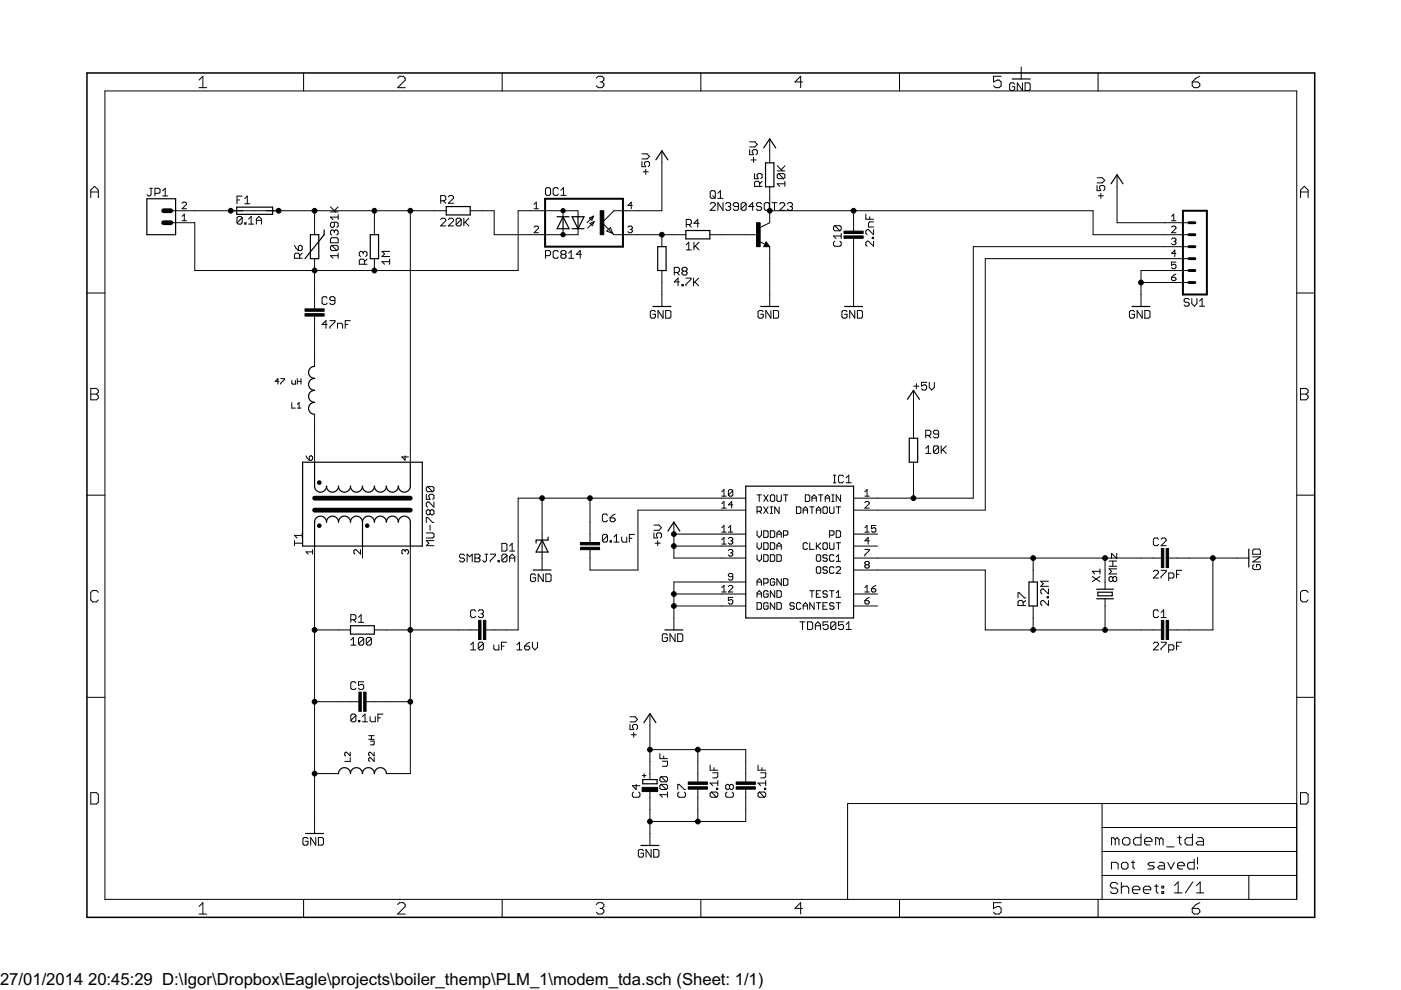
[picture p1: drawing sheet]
<svg xmlns="http://www.w3.org/2000/svg" width="297mm" height="210mm" viewBox="0 0 297 210" stroke-linecap="round" stroke-linejoin="round" font-family="sans-serif">
<defs><g id="words">
<g font-size="4">
<text x="0" y="208.9">27/01/2014</text>
<text x="18.7" y="208.9">20:45:29 D:\Igor\Dropbox\Eagle\projects\boiler_themp\PLM_1\modem_tda.sch (Sheet: 1/1)</text>
</g>
</g></defs>
<g fill="none" stroke="#000" stroke-width=".21">
<path d="M22.2 19.3h252.7v171.4h-252.7zM42.2 17l.8-.8v2.4M42.2 18.6h1.6M64.4 15.5v3.8M84.3 16.6l.4-.4h.8l.4 .4v.4l-1.6 1.6h1.6M106.5 15.5v3.8M126.4 16.6l.4-.4h.8l.4 .4v.4l-.4 .4M127.2 17.4h.4M127.6 17.4l.4 .4v.4l-.4 .4h-.8l-.4-.4M148.6 15.5v3.8M170.2 17.4h-1.6l1.2-1.2v2.4M190.7 15.5v3.8"/>
<path d="M212.3 16.2h-1.6v1.2l.8-.4h.4l.4 .4v.8l-.4 .4h-.8l-.4-.4M215.1 17.8l-.2-.2h-.6l-.2 .2v1.1l.2 .3h.6l.2-.3v-.5h-.5M216.5 14.2v2.5M216.8 17.6v1.6l-1.1-1.6v1.6M217.3 17.6h.8l.3 .2v1.1l-.3 .3h-.8zM232.8 15.5v3.8M252.8 17.4h1.2l.4 .4v.4l-.4 .4h-.8l-.4-.4zM254.4 16.2l-.8 .4-.8 .8M31.7 39.9h.6M32 39.9v1.4l-.3 .3h-.2l-.3-.3M115.9 39.8h.6l.2 .3v1l-.2 .3h-.6l-.2-.3v-1zM136.1 34.3v1h.8l-.3-.5v-.3l.3-.2h.6l.2 .2v.6l-.2 .2"/>
<path d="M136.1 32.6h1.1l.5 .6-.5 .5h-1.1M136.4 36.4h1.1M136.9 35.9v1.1M140.3 32v12.7h-10.1l-2.6 2.5 2.6 2.6h15.2M158.9 31.7v1.1h.9l-.3-.8 .3-.3h.5l.3 .3v.5l-.3 .3M158.9 30.1h1.1l.6 .5-.6 .6h-1.1M159.2 33.9h1.1M159.8 33.4v1M160 36.8v1.1h.8l-.3-.6v-.2l.3-.3h.5l.3 .3v.5l-.3 .3M161.1 39.5v-.8l-.3-.3h-.6l-.2 .3v.8h1.6M161.6 38.4l-.5 .6M163.2 29.4v5.1"/>
<path d="M163.2 39.6v7.6l-2 1M164.8 36.2h1.6M164.8 35.2l1.1 1M165.1 36.8h1l.3 .3v.5l-.3 .3M165.1 36.8l-.3 .3v.5l.3 .3h1M165.1 36.8l1 1.1M166.4 39h-1.6l.5 .5M166.4 38.4v1.1M166.4 35.2l-.8 .8M232.6 39.3v1.1h.8l-.3-.5v-.3l.3-.3h.6l.2 .3v.6l-.2 .2M232.6 37.7h1.1l.5 .5-.5 .6h-1.1M236.8 37.1v10.1h15.3"/>
<path d="M19.2 41.9v-1.6l.8-.8 .8 .8v1.6M19.2 40.7h1.6M32.9 41h.8l.2-.3v-.5l-.2-.3h-.8v1.7M34.5 41.6h1.1M34.5 40.5l.5-.6v1.7M36.2 44.7h58.4M38.6 43.1l.2-.2h.5l.2 .2v.2l-.9 1h.9M38.6 45.9l.5-.5v1.4M38.6 46.8h.9M50.2 42.4h.6M51.4 41.6h-1.2v1.6M51.4 46.2l-.3-.3h-.6l-.3 .3v1"/>
<path d="M51.4 46.2v1l-.3 .3h-.6l-.3-.3M51.4 46.2l-1.2 1M51.9 47.2h.3v.3h-.3zM51.9 42.1l.5-.5v1.6M51.9 43.2h1.1M52.7 47.5h1.1M52.7 46.4l.6-.5v1.6M54.4 47.5v-1.1l.5-.5 .5 .5v1.1M54.4 46.7h1M62.4 52l.3 .6 .6 .5M63.5 52h.3l.3 .3v.6l-.3 .2h-.5v-.8zM63.5 54.8v-.9l-.2-.2h-.6l-.3 .2v.9h1.7"/>
<path d="M64.1 53.7l-.6 .5M66.7 44.7v5.1M66.7 54.8v10.7M70.1 50.7l.2-.3h1.1l.3 .3v.8h-1.6zM70.1 44.9h1.6M70.1 43.9l1 1M70.3 52l-.2 .3v.6l.2 .2h1.1M70.3 52h1.1l.3 .3v.6l-.3 .2M70.3 52l1.1 1.1M70.9 47.1v.8l-.3 .3h-.3l-.2-.3v-.5l.2-.3h1.1l.3 .3v.5l-.3 .3M70.9 49l.2-.2h.3l.3 .2v.6l-.3 .2M70.9 49l-.3-.2h-.3l-.2 .2v.6l.2 .2"/>
<path d="M70.9 49v.3M71.7 54.2h-1.6l.5 .6M71.7 45.5v1.1M71.7 53.7v1.1M71.7 46h-1.6l.5 .6M71.7 43.9l-.8 .8M77 53.6l-.3-.3h-.2l-.3 .3v.5l.3 .3M77 53.6l.3-.3h.2l.3 .3v.5l-.3 .3M77 53.6v.2M77.3 56v-.8l-.3-.3h-.5l-.3 .3v.8h1.6M77.8 54.9l-.5 .6M79.4 44.7v5.1"/>
<path d="M79.4 54.8v2.6M82.6 55.5h-1.6l.5 .5M82.6 54.9v1.1M82.6 53.3h-1.6l.5 .5-.5 .6h1.6M87 44.7v53.3M93.4 46.5l.3-.2h.5l.3 .2v.3l-1.1 1.1h1.1M93.4 42.6h.8l.3-.3v-.6l-.3-.2h-.8v1.6M94 42.6l.5 .5M95.1 46.5l.2-.2h.6l.3 .2v.3l-1.1 1.1h1.1M95.1 41.7l.2-.2h.6l.3 .2v.3l-1.1 1.1h1.1M97.8 46.5v1.1l-.3 .3h-.5l-.3-.3M97.8 46.5l-.3-.2h-.5l-.3 .2v1.1"/>
<path d="M97.8 46.5l-1.1 1.1M98.3 46.3v1.6M98.6 47.1l.8 .8M99.4 46.3l-1.1 1M99.7 44.7h5.1v5.1h17.8v-1.3M113.2 48.2l.3-.3h.4l.3 .3v.2l-1 .9h1M113.2 43.3l.5-.4v1.4M113.2 44.3h1M115.7 54.2h.8l.2-.3v-.5l-.2-.3h-.8v1.7M118.4 53.4l-.3-.3h-.5l-.3 .3v1.1l.3 .3h.5l.3-.3M118.4 40.1l-.3-.3h-.5l-.3 .3v1l.3 .3h.5l.3-.3M118.9 41.4h1.1"/>
<path d="M118.9 40.3l.6-.5v1.6M119.2 53.9l-.3-.2v-.3l.3-.3h.5l.3 .3v.3l-.3 .2M119.2 53.9l-.3 .3v.3l.3 .3h.5l.3-.3v-.3l-.3-.3M119.2 53.9h.5M119.4 44.7v1.3M119.4 48.5v1.3M120.6 54.8h1M120.6 53.7l.5-.6v1.7M122.6 46v-1.3h-12.7v12.7h-68.6v-10.2h-5.1M123.3 53.9h-1.1l.8-.8v1.7M125 46.2l.9-.4-.4 .9zM125.1 47.3l.9-.3-.4 .9z"/>
<path d="M125.9 45.8l-1.4 1.4M126 47l-1.4 1.4M128.7 49l.7-.8 .5 1.3zM133.1 48.2l.3-.3h.4l.3 .3-.3 .4M133.6 48.6h.2M133.8 48.6l.3 .3-.3 .4h-.4l-.3-.2M134.1 43.6h-1l.7-.7v1.4M140.3 49.8v2.5M140.3 57.4v7.6M143 57.8h.8l.2-.3v-.5l-.2-.3h-.8v1.6M143.5 57.8l.5 .5M144 59.8h-1l.8-.8v1.6"/>
<path d="M144.9 57.5l-.3-.3v-.2l.3-.3h.5l.3 .3v.2l-.3 .3M144.9 57.5l-.3 .3v.2l.3 .3h.5l.3-.3v-.2l-.3-.3M144.9 57.5h.5M145.4 59h1.1v.2l-1.1 1.1v.3M145.5 51.9l.5-.5v1.6M145.5 53h1.1M145.5 47.6h.8l.3-.3v-.5l-.3-.3h-.8v1.7M146 47.6l.6 .6M147 59v1.6M147.1 51.4v1.6M147.3 59.8l.8 .8M147.4 52.2l.8 .8"/>
<path d="M148.1 59l-1.1 1M148.2 51.4l-1.1 1M148.2 47.3h-1.1l.8-.8v1.7M150.5 49.8h10.2M150.6 43.2l.2-.2h.6l.3 .2v.3l-1.1 1.1h1.1M150.8 40.4h.6l.3 .3v1.1l-.3 .3h-.6l-.2-.3v-1.1zM151.1 41.5l.6 .6M152.2 42.1h1.1M152.2 41l.5-.6v1.7M153.3 43v1.6l-1.1-1.6v1.6M153.8 43.2l.3-.2h.6l.2 .2v.3l-.2 .3M154.4 43.8h.3"/>
<path d="M154.7 43.8l.2 .2v.3l-.2 .3h-.6l-.3-.3M156.6 43.8h-.9l-.2-.3v-.3l.2-.2h.6l.3 .2v1.1l-.3 .3h-.6l-.2-.3M158.2 43.2v1.1l-.3 .3h-.5l-.3-.3M158.2 43.2l-.3-.2h-.5l-.3 .2v1.1M158.2 43.2l-1.1 1.1M159.8 43.8h-1.1l.9-.8v1.6M161 51.2l1.2 .6M161.5 43.2l-.3-.2h-.5l-.3 .2v.3l.3 .3h.5l.3 .2v.3l-.3 .3h-.5l-.3-.3M162 43.2l.3-.2h.5l.3 .2v1.1l-.3 .3h-.5l-.3-.3zM162.4 51.3l.8 1h-1.3zM163.2 44.7h68.6v5.1h20.3M163.2 52.3v12.7"/>
<path d="M163.7 43h1M164.2 43v1.6M165.3 43.2l.3-.2h.5l.3 .2v.3l-1.1 1.1h1.1M166.9 43.2l.3-.2h.5l.3 .2v.3l-.3 .3M167.5 43.8h.2M167.7 43.8l.3 .2v.3l-.3 .3h-.5l-.3-.3M177 51.1l-.3 .3v.5l.3 .3h1.1l.3-.3v-.5l-.3-.3M177 47.9l-.3 .2v.6l.3 .2h1.1M177 47.9h1.1l.3 .2v.6l-.3 .2M177 47.9l1.1 1M178.4 49.5v1.1M178.4 50h-1.7l.6 .6"/>
<path d="M181 44.7v4.3M181 50.5v14.5M183.6 45.4v1.1h1.6M184.4 46v.5M184.9 50.3h.3v.3h-.3zM185.2 48.7v1.1l-1.1-1.1h-.2l-.3 .3v.5l.3 .3M185.2 51.1v1.1l-1.1-1.1h-.2l-.3 .3v.5l.3 .3M185.2 47h-.8l-.3 .3v.8h1.1M232.9 41.5h1.1M233.4 41v1.1M241.9 59.9h10.2M248.4 48.2l.2-.3h.5l.2 .3v.2l-.9 .9h.9"/>
<path d="M248.4 58.8h.7l.2 .5-.2 .2h-.5l-.2-.2zM248.4 46.8h.9M248.4 45.9l.5-.5v1.4M248.4 50.7l.2-.2h.5l.2 .2-.2 .5M248.9 51.2h.2M249.1 51.2l.2 .2-.2 .5h-.5l-.2-.3M249.3 55.6h-.9v.7l.7-.3 .2 .3v.4l-.2 .3h-.5l-.2-.3M249.3 53.7h-.9l.7-.7v1.4M249.3 58.1l-.9 .7M252.1 52.3h-45.7v53.3h-25.4M252.1 54.8h-43.2v53.4h-27.9M252.1 57.4h-10.2v7.6"/>
<path d="M275.7 40.7h1.6M275.7 41.9v-1.6l.8-.8 .8 .8v1.6M18.4 62.1h3.8M66.7 67v10.7M69.4 68.8h-1.1l.8-.8v1.6M69.4 63.2l-.3-.3h-.5l-.3 .3v1.1l.3 .2h.5l.3-.2M69.9 68h1.1v.3l-1.1 1v.3M71 63.7h-.8l-.3-.2v-.3l.3-.3h.5l.3 .3v1.1l-.3 .2h-.5l-.3-.2M71.6 69.6v-1.1h.8l.2 .3v.8M73.2 68.8h.5M74.3 68h-1.1v1.6M139 66.1l-.3-.3h-.6l-.2 .3v1.1l.2 .3h.6l.3-.3v-.6h-.6"/>
<path d="M140.6 65.8v1.7l-1.1-1.7v1.7M141.1 65.8h.9l.2 .3v1.1l-.2 .3h-.9zM144.6 60.3h.3v.3h-.3zM161.8 66.1l-.3-.3h-.5l-.3 .3v1.1l.3 .3h.5l.3-.3v-.6h-.5M163.4 65.8v1.7l-1-1.7v1.7M164 65.8h.8l.3 .3v1.1l-.3 .3h-.8zM179.6 66.1l-.3-.3h-.5l-.3 .3v1.1l.3 .3h.5l.3-.3v-.6h-.6M181.2 65.8v1.7l-1.1-1.7v1.7M181.8 65.8h.8l.3 .3v1.1l-.3 .3h-.8zM240.5 66.1l-.2-.3h-.6l-.2 .3v1.1l.2 .3h.6l.2-.3v-.6h-.5M242.2 65.8v1.7l-1.1-1.7v1.7M242.7 65.8h.8l.3 .3v1.1l-.3 .3h-.8z"/>
<path d="M252.1 63.6l-.2-.3h-.6l-.2 .3v.2l.2 .3h.6l.2 .3v.2l-.2 .3h-.6l-.2-.3M252.7 63.3v1.1l.5 .5 .6-.5v-1.1M254.3 64.9h1.1M254.3 63.8l.6-.5v1.6M274.9 62.1h3.8M19.2 82.4h1.2l.4 .4v.4l-.4 .4 .4 .4v.4l-.4 .4h-1.2zM19.2 83.6h1.2M59.1 80.9h-.7l.5-.6v1.1M59.5 80.3h.8v.2l-.8 .8v.1M61.9 80.7v.6l.2 .1h.5v-.7M61.9 85.4v1.1h.7M63 80.9h.8"/>
<path d="M63 80.3v1.1M63 86.5h.8M63 85.7l.4-.3v1.1M63.8 80.3v1.1M64.9 96.6l.7 1M65.6 96.9l.4-.3 .3 .3v.4l-.3 .3h-.4zM66.7 87.8v10.2M85.9 96.6v1l-.7-.7h1.4M193.7 82.8v10.1M193.7 98v7.6M193.7 81.9h1.1M194.3 81.3v1.1"/>
<path d="M196.3 95.1l.5-.6v1.6M196.3 96.1h1.1M196.3 92.3h.8l.3-.3v-.5l-.3-.3h-.8v1.6M196.5 81.1h-1.1v.8l.5-.3h.3l.3 .3v.5l-.3 .3h-.6l-.2-.3M196.8 92.3l.6 .5M197 81.1v1l.5 .6 .6-.6v-1M199 94.8v1.1l-.3 .2h-.5l-.3-.2M199 92h-.8l-.3-.2v-.3l.3-.3h.5l.3 .3v1.1l-.3 .2h-.5l-.3-.2M199 94.8l-.3-.3h-.5l-.3 .3v1.1M199 94.8l-1.1 1.1M199.6 94.5v1.6M199.8 95.3l.8 .8"/>
<path d="M200.6 94.5l-1 1.1M275.7 82.4h1.2l.4 .4v.4l-.4 .4 .4 .4v.4l-.4 .4h-1.2zM275.7 83.6h1.2M18.4 105h3.8M62.4 115.2h1.7M62.4 114.6v1.1M64.1 113v1.1M64.1 113.5h-1.7l.6 .6M66.3 117h-1.4l.4 .5M66.3 116.5v1M66.7 115.8v60.9M76.4 116.5v1l-.9-1h-.2l-.3 .3v.4l.3 .3"/>
<path d="M76.9 115.8v2.5M85.9 116.8l-.2-.3-.5 .3v.4l.2 .3M85.9 116.8l.2-.3 .5 .3v.4l-.2 .3M85.9 116.8v.2M87 115.8v48.2h-5.1M90.4 113h1.3l.3 .2v.6l-.3 .3h-1.3M90.4 104.8v1.1h.8l-.3-.6v-.2l.3-.3h.5l.3 .3v.5l-.3 .3M90.4 110.8v-1.1h.3l1 1.1h.3M90.7 103.2h1l.3 .2v.6l-.3 .2M90.7 103.2l-.3 .2v.6l.3 .2h1M90.7 103.2l1 1M91.2 108.4l.3-.3h.2l.3 .3v.5l-.3 .3h-.2l-.3-.3"/>
<path d="M91.2 108.4v.5M91.2 111.3v1.1M91.2 108.4l-.3-.3h-.2l-.3 .3v.5l.3 .3h.2l.3-.3M92 106.4v1.1l-1.1-1.1h-.2l-.3 .3v.6l.3 .2M92 114.6h-1.6l.5 .6-.5 .5h1.6M98.5 117.8l-.3-.3h-.5l-.3 .3v.2l.3 .3h.5l.3 .3v.3l-.3 .2h-.5l-.3-.2M99 119.1v-1.6l.6 .5 .5-.5v1.6M100.7 117.5h.8l.3 .3v.2l-.3 .3 .3 .3v.3l-.3 .2h-.8zM100.7 118.3h.8M102.8 117.5h.6M103.1 117.5v1.4l-.3 .2h-.2l-.3-.2M103.9 117.5h1.1v.3l-1.1 1.1v.2"/>
<path d="M105.6 118.9h.3v.2h-.3zM106.4 115.2h.8l.3 .3v1.1l-.3 .2h-.8zM107.5 117.8l-.3-.3h-.5l-.3 .3v1.1M107.5 117.8v1.1l-.3 .2h-.5l-.3-.2M107.5 117.8l-1.1 1.1M108.1 118.3h1M108.1 119.1v-1.1l.5-.5 .5 .5v1.1M108.1 116.8h1M108.1 115.8l.5-.6v1.6M114.9 105.6v15.3M125.1 105.6v9.4M128.8 109.3l-.3-.3h-.5l-.3 .3v1l.3 .3h.5l.3-.3"/>
<path d="M128.8 113.6l-.3-.3h-.5l-.3 .3v1.1M128.8 113.6v1.1l-.3 .2h-.5l-.3-.2M128.8 113.6l-1.1 1.1M129.3 114.7h.3v.2h-.3zM129.3 109.8h.9l.2 .3v.2l-.2 .3h-.6l-.3-.3zM130.2 114.9h1.1M130.2 113.9l.5-.6v1.6M130.4 109l-1.1 .8M131.8 113.9v.8l.3 .2h.8v-1M133.4 114.1h.6M134.5 113.3h-1.1v1.6M138.6 113v1.1h.8l-.2-.6v-.3l.2-.2h.6l.3 .2v.6l-.3 .3"/>
<path d="M138.6 111.3h1.1l.6 .6-.6 .5h-1.1M138.9 115.2h1.1M139.4 114.6v1.1M142.9 110.7v7.6h15.2M142.9 113.2h15.2M142.9 115.8h15.2M153 105.2h1M153 107.7h1M153 104.3l.5-.5v1.4M153 106.8l.5-.5v1.4M153 111.9l.5-.5v1.4M153 114.4l.5-.4v1.4"/>
<path d="M153 112.8h1M153 115.4h1M154.4 116.7l.3-.2h.4l.3 .2-.3 .5M154.4 114.2l.3-.2h.4l.3 .2-.3 .5M154.4 112.8h1M154.4 111.9l.5-.5v1.4M154.9 114.7h.2M154.9 117.2h.2M155.1 114.7l.3 .2-.3 .5h-.4l-.3-.3M155.1 117.2l.3 .2-.3 .5h-.4l-.3-.2M155.4 104v1l-.3 .2h-.4l-.3-.2M155.4 104l-.3-.2h-.4l-.3 .2v1"/>
<path d="M155.4 104l-1 1M155.4 107h-1l.7-.7v1.4M158.1 105.6h-48.2v28h-6.9M158.1 108.2h-22.8v12.7h-10.2v-4.4M160.5 104.9h.9M160.5 108.4h.7l.2-.2v-.5l-.2-.2h-.7v1.4M160.5 112.5v1l.5 .4 .4-.4v-1M160.5 115.1v.9l.5 .5 .4-.5v-.9M160.5 117.6v1l.5 .4 .4-.4v-1M161 104.9v1.4M161 108.4l.4 .5M161.9 117.6h.7l.3 .3v.9l-.3 .2h-.7z"/>
<path d="M161.9 115.1h.7l.3 .2v.9l-.3 .3h-.7zM161.9 104.9l1 1.4M161.9 107.5l1 1.4M161.9 112.5h.7l.3 .3v.9l-.3 .2h-.7zM162.9 104.9l-1 1.4M162.9 107.5l-1 1.4M163.3 105.2l.3-.3h.4l.3 .3v.9l-.3 .2h-.4l-.3-.2zM163.3 108.9h.5M163.3 107.5h.5M163.3 117.6h.7l.3 .3v.9l-.3 .2h-.7zM163.3 115.1h.7l.3 .2v.9l-.3 .3h-.7zM163.3 112.5h.7l.3 .3v.9l-.3 .2h-.7z"/>
<path d="M163.6 107.5v1.4M164.7 116.5v-1l.5-.4 .5 .4v1M164.7 104.9v1.2l.3 .2h.4l.3-.2v-1.2M164.7 117.6h.7l.3 .3v.9l-.3 .2h-.7zM164.7 113.9v-.9l.5-.5 .5 .5v.9M164.7 113.2h1M164.7 115.8h1M165.2 107.5v1.4l-.9-1.4v1.4M166.1 113.5h.7l.2-.3v-.4l-.2-.3h-.7v1.4M166.1 104.9h.9M166.6 104.9v1.4M168.9 107.5h.7l.2 .2v.9l-.2 .3h-.7z"/>
<path d="M170.3 108.9v-1l.5-.4 .4 .4v1M170.3 108.2h.9M170.8 104.9h.6l.3 .3v.9l-.3 .2h-.6zM171.2 115.3l-.2-.2h-.5l-.2 .2v.9l.2 .3h.5l.2-.3M171.7 115.1v1.4h.9M171.7 107.5h.9M172.1 106.3v-.9l.5-.5 .5 .5v.9M172.1 107.5v1.4M172.1 105.6h1M173.1 108.9v-1l.4-.4 .5 .4v1M173.1 115.1v1.4M173.1 108.2h.9"/>
<path d="M173.3 117.6h.5l.2 .3v.9l-.2 .2h-.5l-.2-.2v-.9zM173.3 115.8l.7 .7M173.5 104.9h1M174 104.9v1.4M174 115.1l-.9 .9M174.7 107.5h.5l.2 .2v.9l-.2 .3h-.5l-.2-.3v-.9zM174.7 115.1h.5l.2 .2v.9l-.2 .3h-.5l-.2-.3v-.9zM175 105.6h.9M175 106.3v-.9l.4-.5 .5 .5v.9M175.4 117.9l-.2-.3h-.5l-.2 .5 .2 .2h.5l.2 .5-.2 .2h-.5l-.2-.2M175.9 107.5v1.1l.2 .3h.5l.2-.3v-1.1M175.9 113.5h.7l.2-.3v-.4l-.2-.3h-.7v1.4"/>
<path d="M175.9 115.1v1.1l.2 .3h.5l.2-.3v-1.1M176.4 106.3h.4M176.4 104.9h.4M176.6 104.9v1.4M176.7 102.4h.5M176.7 100.8h.5M176.8 117.9l-.2-.3h-.5l-.2 .3v.9l.2 .2h.5l.2-.2M177 100.8v1.6M177.3 118.1l.5-.5v1.4M177.3 112.5h.7l.2 .3v.9l-.2 .2h-.7zM177.3 107.5h.9M177.3 119h.9"/>
<path d="M177.3 115.1h.9M177.8 107.5v1.4M177.8 115.1v1.4M178.2 104.9v1.4l-.9-1.4v1.4M178.9 101l-.3-.2h-.6l-.2 .2v1.1l.2 .3h.6l.3-.3M179.4 101.3l.6-.5v1.6M179.4 102.4h1.1M181 118.3h65.2M181 113.2h5.1M181 115.8h5.1M183.4 106.6l.2-.3h.5l.2 .3v.2l-.9 .9h.9M183.4 104.3l.4-.5v1.4"/>
<path d="M183.4 111.9l.4-.5v1.4M183.4 105.2h.9M183.4 116.5h.9v.2l-.9 1v.2M183.4 112.8h.9M183.6 119.7l-.2-.2 .2-.5h.5l.2 .3-.2 .4M183.6 119.7l-.2 .3 .2 .4h.5l.2-.2-.2-.5M183.6 119.7h.5M184.3 114.7h-.9l.7-.7v1.4M185.7 111.4h-.9v.7l.4-.2 .5 .2v.5l-.2 .2h-.5l-.2-.2M219.1 118.3v5.1M234.3 118.3v6.6M235.1 119h1.7"/>
<path d="M235.9 119v1.1M236.8 117.3v1.1l-1.1-1.1v1.1M245.6 114.3l-.3-.2h-.5l-.3 .2v1.1l.3 .3h.5l.3-.3M246.2 114.3l.2-.2h.6l.2 .2v.3l-1 1.1h1M247.8 118.3h17M257.2 118.3v15.3h-9.4M265.6 116.7l.3-.3h1.1l.2 .3v.8h-1.6zM265.6 118.1h1.6l-1.6 1h1.6M265.9 119.7l-.3 .3v.5l.3 .3h1.1l.2-.3v-.5l-.2-.3h-.6v.5M274.9 105h3.8M20.8 125.6l-.4-.4h-.8l-.4 .4v1.6l.4 .4h.8l.4-.4M66.7 133.6h7.6"/>
<path d="M74.4 135.7l.5-.6v1.7M74.4 136.8h1.1M74.4 131.4h.8l.3-.3v-.5l-.3-.3h-.8v1.7M74.9 131.4l.6 .6M76 130.9l.6-.6v1.7M76 132h1.1M77.1 135.4v1.1l-.3 .3h-.5l-.3-.3M77.1 135.4l-.3-.3h-.5l-.3 .3v1.1M77.1 135.4l-1.1 1.1M78.7 135.4v1.1l-.2 .3h-.6l-.2-.3M78.7 135.4l-.2-.3h-.6l-.2 .3v1.1M78.7 135.4l-1 1.1"/>
<path d="M79.4 133.6h22.1M99.8 137.8h1.1M99.8 136.7l.5-.5v1.6M100.9 129.6l-.3-.3h-.5l-.3 .3v1.1l.3 .2h.5l.3-.2M101.4 129.6l.3-.3h.5l.3 .3v.3l-.3 .2M102 130.1h.2M102.2 130.1l.3 .3v.3l-.3 .2h-.5l-.3-.2M102.5 136.4v1.1l-.3 .3h-.5l-.3-.3M102.5 136.4l-.3-.2h-.5l-.3 .2v1.1M102.5 136.4l-1.1 1.1M104.7 136.7v.8l.3 .3h.8v-1.1M106.3 137h.6"/>
<path d="M107.4 136.2h-1.1v1.6M109.6 137.8h1.1M109.6 136.7l.6-.5v1.6M111.2 137h.9l.2 .2v.3l-.2 .3h-.6l-.3-.3zM112.3 136.2l-1.1 .8M112.9 136.2v1l.5 .6 .6-.6v-1M113.6 122l-.3-.3h-.5l-.3 .3v1l.3 .3h.5l.3-.3v-.5h-.6M115.2 121.7v1.6l-1.1-1.6v1.6M115.7 121.7h.9l.2 .3v1l-.2 .3h-.9zM141.5 134.7l-.3-.3h-.5l-.3 .3v1l.3 .3h.5l.3-.3v-.5h-.6M142.9 125.9h15.2M142.9 128.5h15.2"/>
<path d="M143.1 134.4v1.6l-1.1-1.6v1.6M143.7 134.4h.8l.3 .3v1l-.3 .3h-.8zM153 125.5h1M153 124.6l.5-.5v1.4M154.4 124.4l.3-.3h.4l.3 .3v.2l-1 .9h1M155.4 126.7h-1v.7l.5-.3 .5 .3v.4l-.3 .3h-.4l-.3-.3M155.4 122.3h-.7l-.3-.3 .3-.4h.4l.3 .2v.9l-.3 .3h-.4l-.3-.3M158.1 123.4h-15.2v10.2M160.5 125.9h.9M160.5 127.8h.7l.2 .2v.9l-.2 .3h-.7zM160.5 124.1v-.9l.5-.5 .4 .5v.9M160.5 126.6v-.9l.5-.5 .4 .5v.9"/>
<path d="M160.5 123.4h.9M161.9 123.6h.7l.3-.2v-.5l-.3-.2h-.7v1.4M162.9 128l-.3-.2h-.4l-.3 .2v.9l.3 .3h.4l.3-.3v-.4h-.5M162.9 125.5l-.3-.3h-.4l-.3 .3v.9l.3 .2h.4l.3-.2v-.5h-.5M164.3 122.9l-.3-.2h-.4l-.3 .2v1l.3 .2h.4l.3-.2v-.5h-.5M164.3 125.2v1.4l-1-1.4v1.4M164.3 127.8v1.4l-1-1.4v1.4M164.7 125.2h.7l.3 .3v.9l-.3 .2h-.7zM164.7 127.8h.7l.3 .2v.9l-.3 .3h-.7zM165.7 122.7v1.4l-1-1.4v1.4M166.1 122.7h.7l.2 .2v1l-.2 .2h-.7zM168.4 128l-.2-.2h-.5l-.2 .4 .2 .3h.5l.2 .4-.2 .3h-.5l-.2-.3"/>
<path d="M169.6 131.8h1.1M169.8 128l-.2-.2h-.5l-.2 .2v.9l.2 .3h.5l.2-.3M170.1 131.8v1.7M170.3 129.2v-1l.5-.4 .4 .4v1M170.3 128.5h.9M171.2 131.8h.8l.3 .3v1.1l-.3 .3h-.8zM171.7 125.2h.9M172.1 125.2v1.4M172.6 127.8v1.4l-.9-1.4v1.4M172.9 133.5v-1.1l.5-.6 .5 .6v1.1M172.9 132.7h1M173.1 120.4l.2-.2h.5l.2 .2v.9l-.2 .3h-.5l-.2-.3z"/>
<path d="M173.1 125.9h.4M173.1 127.8h.9M173.5 127.8v1.4M174 125.2h-.9v1.4h.9M174.5 128.5h.4M175.4 120.4l-.2-.2h-.5l-.2 .4 .2 .3h.5l.2 .4-.2 .3h-.5l-.2-.3M175.4 125.5l-.2-.3h-.5l-.2 .5 .2 .2h.5l.2 .5-.2 .2h-.5l-.2-.2M175.4 127.8h-.9v1.4h.9M175.6 131.8h-1.1v.9l.5-.3h.3l.3 .3v.5l-.3 .3h-.5l-.3-.3M175.9 125.2h.9M176.4 125.2v1.4M176.8 120.4l-.2-.2h-.5l-.2 .2v.9l.2 .3h.5l.2-.3"/>
<path d="M176.8 128l-.2-.2h-.5l-.2 .4 .2 .3h.5l.2 .4-.2 .3h-.5l-.2-.3M177.2 132.1l-.2-.3h-.6l-.3 .3v1.1M177.2 132.1v1.1l-.2 .3h-.6l-.3-.3M177.2 132.1l-1.1 1.1M177.3 125.7l.5-.5v1.4M177.3 120.4l.2-.2h.5l.2 .2v.2l-.9 1h.9M177.3 126.6h.9M177.3 127.8h.9M177.8 127.8v1.4M178.9 131.8h-1.1v.9l.5-.3h.3l.3 .3v.5l-.3 .3h-.6l-.2-.3M179.4 133.5h1.1M179.4 132.4l.6-.6v1.7"/>
<path d="M181 120.9h27.9v12.7h37.3M181 125.9h5.1M181 128.5h5.1M183.4 124.6l.4-.5v1.4M183.4 127.4h.7l.2 .4-.2 .3h-.5l-.2-.3zM183.4 125.5h.9M184.3 126.7l-.9 .7M184.8 124.8h.7l.2 .5-.2 .2h-.5l-.2-.2zM185.7 124.1l-.9 .7M215.8 126.8v-1.1h.3l1.1 1.1h.3M216.9 128.4v-.8l-.3-.3h-.5l-.3 .3v.8h1.7M217.5 127.3l-.6 .5"/>
<path d="M219.1 128.5v5.1M222 126.5h.3v.3h-.3zM222.3 124.9v1l-1.1-1h-.3l-.2 .2v.6l.2 .2M222.3 127.3v1.1l-1.1-1.1h-.3l-.2 .3v.5l.2 .3M222.3 123.2h-1.6l.5 .6-.5 .5h1.6M231.6 122.2l1.6 1.1M233.2 122.2l-1.6 1.1M233.2 121.1h-1.6l.5 .6M233.2 120.6v1.1M234.3 127v6.6M235.1 120.1h1.7M235.9 122.5l-.2-.3h-.3l-.3 .3v.5l.3 .3h.3l.2-.3"/>
<path d="M235.9 122.5l.3-.3h.3l.3 .3v.5l-.3 .3h-.3l-.3-.3M235.9 122.5v.5M236.8 120.6h-1.7l.6 .5-.6 .6h1.7M244.5 136.4l.3-.2h.5l.3 .2v.3l-1.1 1.1h1.1M244.5 121.2l.3-.3h.5l.3 .3v.3l-1.1 1.1h1.1M245.6 129.6l-.3-.3h-.5l-.3 .3v1.1l.3 .2h.5l.3-.2M246.2 136.2h1v.2l-1 1.1v.3M246.2 120.9h1v.3l-1 1.1v.3M246.2 130.9h1M246.2 129.9l.5-.6v1.6M247.8 137.8h.8l.3-.3v-.5l-.3-.3h-.8v1.6M247.8 122.6h.8l.3-.3v-.5l-.3-.3h-.8v1.6"/>
<path d="M249.4 137h.6M249.4 121.8h.6M250.5 136.2h-1.1v1.6M250.5 120.9h-1.1v1.7M277.3 125.6l-.4-.4h-.8l-.4 .4v1.6l.4 .4h.8l.4-.4M18.4 147.8h3.8M66.7 148.8h9.4M74.3 159.5v.8l-.8-.8-.4 .2v.4l.2 .2M75.5 144.8l-.3-.3h-.5l-.3 .3v1.1l.3 .3h.5l.3-.3M75.5 151.7l-.3-.3h-.5l-.3 .3v1.1M75.5 151.7v1.1l-.3 .2h-.5l-.3-.2M75.5 151.7l-1.1 1.1"/>
<path d="M76 152.8h.3v.2h-.3zM76.8 153h1.1M76.8 152l.6-.6v1.6M77.1 144.5h-1.1v.9l.6-.3h.2l.3 .3v.5l-.3 .3h-.5l-.3-.3M77.6 148.8h9.4M78.2 156.8h1.1M78.2 156h1.1M78.5 152v.8l.2 .2h.9v-1M78.5 157.1h.8v.6l-.2 .2h-.6M78.7 156v.8M79.3 159.5v.8l-.8-.8-.3 .2v.4l.2 .2M80.1 152.2h.5"/>
<path d="M81.2 151.4h-1.1v1.6M133.6 153.6v1.1h.8l-.3-.5v-.3l.3-.3h.5l.3 .3v.5l-.3 .3M133.6 152h1l.6 .5-.6 .6h-1M133.8 155.8h1.1M134.4 155.3v1M137.8 158.9h20.3v6.9M137.8 151.3v14M139.9 159.8v1h1.6M148 158.9v6.9M274.9 147.8h3.8M19.2 168.1h1.2l.4 .4v1.6l-.4 .4h-1.2zM65.3 177.8l-.3-.2h-.5l-.3 .2v1.1l.3 .3h.5l.3-.3v-.5h-.5"/>
<path d="M66.7 164h5.1M67 177.6v1.6l-1.1-1.6v1.6M67.5 177.6h.8l.3 .2v1.1l-.3 .3h-.8zM74.3 160.7v.7h-1.2M79.3 160.7v.7l-.8-.7-.3 .1v.4l.2 .2M134.3 167.9l-.2 .3v.6l.2 .2h1.1l.3-.2v-.6l-.3-.3M134.9 166.3v1.1l-.8-.8h1.6M136.2 164.4h.8M136.6 164.1v.7M137.8 167.8v11.5M140.2 166.3l-.3 .3v.5l.3 .3h1.1M140.2 164.7h1.1l.2 .3v.5l-.2 .3"/>
<path d="M140.2 166.3h1.1l.2 .3v.5l-.2 .3M140.2 164.7l-.3 .3v.5l.3 .3h1.1M140.2 166.3l1.1 1.1M140.2 164.7l1.1 1.1M140.4 161.4h1.1v.8l-.2 .3h-.9M140.7 160.3v.5M141.5 168.5h-1.6l.5 .5M141.5 167.9v1.1M143.7 167.4v-1.1h.3l1.1 1.1h.2M144 167.9l-.3 .3v.6l.3 .2h1.1l.2-.2v-.6l-.2-.3M148 167.3v6.9M150.6 162.2v1.1h1.6"/>
<path d="M150.8 167.9l-.2 .3v.6l.2 .2h1.1M150.8 167.9h1.1l.3 .3v.6l-.3 .2M150.8 167.9l1.1 1.1M151.1 163.9h1.1v.8l-.3 .2h-.8M151.4 162.8v.5M151.9 167.1h.3v.3h-.3zM152.2 165.5v1.1M152.2 166h-1.6l.5 .6M154.1 167.9l-.2 .3v.6l.2 .2h1.1l.3-.2v-.6l-.3-.3M154.7 166.6l-.3-.3h-.3l-.2 .3v.5l.2 .3h.3l.3-.3M154.7 166.6l.3-.3h.2l.3 .3v.5l-.3 .3h-.2l-.3-.3M154.7 166.6v.5"/>
<path d="M158.1 167.3v6.9h-20.3M160.7 162.2v1.1h1.6M161 167.9l-.3 .3v.6l.3 .2h1.1M161 167.9h1.1l.2 .3v.6l-.2 .2M161 167.9l1.1 1.1M161.3 163.9h1v.8l-.2 .2h-.8M161.5 162.8v.5M162.1 167.1h.2v.3h-.2zM162.3 166h-1.6l.6 .6M162.3 165.5v1.1M233.7 170.4v20.3M233.7 175.5h41.2"/>
<path d="M236.5 178l-.4-.4h-.4v1.6M236.5 178v1.2M236.5 178l.3-.4 .4 .4v1.2M238 178l.4-.4h.8l.4 .4v.8l-.4 .4h-.8l-.4-.4zM241.9 176.8v2.4h-1.2l-.4-.4v-.8l.4-.4h1.2M242.7 178.4h1.5v-.4l-.3-.4h-.8l-.4 .4v.8l.4 .4h.8M245.8 178l-.4-.4h-.4v1.6M245.8 178v1.2M245.8 178l.4-.4 .4 .4v1.2M247.4 179.6h1.5M249.7 177.6h.8M250.1 177.2v1.6l.4 .4"/>
<path d="M252.8 176.8v2.4h-1.1l-.5-.4v-.8l.5-.4h1.1M254 177.6h.8l.4 .4v1.2h-1.2l-.4-.4 .4-.4h1.2M274.9 170.4h-95.2v20.3M275.7 168.1h1.2l.4 .4v1.6l-.4 .4h-1.2zM42.2 192.2l.8-.8v2.4M42.2 193.8h1.6M64.4 190.7v3.8M84.3 191.8l.4-.4h.8l.4 .4v.4l-1.6 1.6h1.6M106.5 190.7v3.8M126.4 191.8l.4-.4h.8l.4 .4v.4l-.4 .4M127.2 192.6h.4M127.6 192.6l.4 .4v.4l-.4 .4h-.8l-.4-.4"/>
<path d="M136.4 180.4l-.3-.3h-.5l-.3 .3v1.1l.3 .2h.5l.3-.2v-.6h-.5M138 180.1v1.6l-1-1.6v1.6M138.6 180.1h.8l.3 .3v1.1l-.3 .2h-.8zM148.6 190.7v3.8M170.2 192.6h-1.6l1.2-1.2v2.4M190.7 190.7v3.8M212.3 191.4h-1.6v1.2l.8-.4h.4l.4 .4v.8l-.4 .4h-.8l-.4-.4M232.8 190.7v3.8M233.7 185.6h41.2M233.7 180.5h41.2M235.6 184.3v-1.5h1.1l.4 .4v1.1M237 187.5l-.4-.4h-.8l-.4 .4v.4l.4 .4h.8l.4 .4v.4l-.4 .3h-.8l-.4-.3"/>
<path d="M237.7 187.1v2.3M237.7 188.3l.4-.4h.8l.4 .4v1.1M238.1 182.8h.7l.4 .4v.7l-.4 .4h-.7l-.3-.4v-.7zM239.9 182.8h.7M240.1 188.7h1.6v-.4l-.4-.4h-.8l-.4 .4v.8l.4 .3h.8M240.2 182.5v1.4l.4 .4M242.4 188.7h1.6v-.4l-.4-.4h-.8l-.4 .4v.8l.4 .3h.8M244.8 182.8h-1.1l-.3 .4 .3 .4h.7l.4 .3-.4 .4h-1M244.8 187.9h.8M245.2 187.5v1.6l.4 .3M245.8 182.8h.7l.4 .4v1.1h-1.1l-.3-.4 .3-.3h1.1M246.3 187.9h.4v.4h-.4z"/>
<path d="M246.3 189.1h.4v.3h-.4zM247.6 182.8l.7 1.5 .7-1.5M249 187.8l.8-.8v2.3M249 189.3h1.6M249.7 183.6h1.4v-.4l-.4-.4h-.7l-.3 .4v.7l.3 .4h.7M252.8 192.6h1.2l.4 .4v.4l-.4 .4h-.8l-.4-.4zM252.9 187l-1.6 2.3M253.2 182.1v2.2h-1.1l-.3-.4v-.7l.3-.4h1.1M253.7 189.3h1.5M253.7 187.8l.8-.8v2.3M253.9 181.8v1.4M253.9 183.9v.4"/>
<path d="M254.4 191.4l-.8 .4-.8 .8M264.8 185.6v5.1"/>
</g>
<g fill="none" stroke="#000" stroke-width=".25">
<path d="M214.6 16.7h3.8M139.1 33.9l1.2-1.9 1.3 1.9M161.9 31.3l1.3-1.9 1.3 1.9M162.3 34.5h1.8v5.1h-1.8zM235.6 39l1.2-1.9 1.3 1.9M31.1 42.1h6.1v7.7h-6.1zM50.2 43.9h7.6v1.5h-7.6zM65.8 49.8h1.8v5h-1.8zM68.7 48.7v1.1l-4 5M78.5 49.8h1.8v5h-1.8zM94.6 43.8h5.1v1.8h-5.1zM118.1 46h2.5"/>
<path d="M119.4 46l1.2 2.5h-2.5zM119.4 46v2.5M121.3 46h2.5l-1.2 2.5zM121.3 48.5h2.5M122.6 46v2.5M139.4 52.3h1.8v5.1h-1.8zM145.4 48.9h5.1v1.8h-5.1zM162.4 51.8l.2 .2h-.4l.2-.5 .5 .7h-.7M66.7 77.7a1.27 1.27 0 0 0-1.3 1.3 1.27 1.27 0 0 0 1.3 1.2 1.27 1.27 0 0 0-1.3 1.3 1.27 1.27 0 0 0 1.3 1.3 1.27 1.27 0 0 0-1.3 1.2 1.27 1.27 0 0 0 1.3 1.3 1.27 1.27 0 0 0-1.3 1.3 1.27 1.27 0 0 0 1.3 1.2M138.4 65h3.8M161.3 65h3.8M179.1 65h3.8"/>
<path d="M240 65h3.8M64.2 98h25.3v17.8h-25.3zM66.7 98v5.1a1.27 1.27 0 0 0 1.3 1.3 1.27 1.27 0 0 0 1.2-1.3 1.27 1.27 0 0 0 1.3 1.3 1.27 1.27 0 0 0 1.3-1.3 1.27 1.27 0 0 0 1.2 1.3 1.27 1.27 0 0 0 1.3-1.3 1.27 1.27 0 0 0 1.3 1.3 1.27 1.27 0 0 0 1.3-1.3 1.26 1.26 0 0 0 1.2 1.3 1.26 1.26 0 0 0 1.3-1.3 1.27 1.27 0 0 0 1.2 1.3 1.27 1.27 0 0 0 1.3-1.3 1.27 1.27 0 0 0 1.3 1.3 1.27 1.27 0 0 0 1.3-1.3 1.27 1.27 0 0 0 1.2 1.3 1.27 1.27 0 0 0 1.3-1.3v-5.1M192.4 84.7l1.3-1.9 1.2 1.9M192.8 92.9h1.8v5.1h-1.8zM76.9 110.7a1.27 1.27 0 0 0-1.3-1.3 1.27 1.27 0 0 0-1.3 1.3 1.27 1.27 0 0 0-1.3-1.3 1.27 1.27 0 0 0-1.2 1.3 1.27 1.27 0 0 0-1.3-1.3 1.27 1.27 0 0 0-1.3 1.3 1.27 1.27 0 0 0-1.2-1.3 1.27 1.27 0 0 0-1.3 1.3v5.1M76.9 110.7a1.26 1.26 0 0 1 1.2-1.3 1.26 1.26 0 0 1 1.3 1.3 1.27 1.27 0 0 1 1.2-1.3 1.27 1.27 0 0 1 1.3 1.3 1.27 1.27 0 0 1 1.3-1.3 1.27 1.27 0 0 1 1.3 1.3 1.27 1.27 0 0 1 1.2-1.3 1.27 1.27 0 0 1 1.3 1.3v5.1M76.9 110.7v5.1M114.9 114.5l1.3 2.6h-2.5zM116.2 113.9v.6h-2.5v.6M141.6 112.6l1.3-1.9 1.2 1.9M158.1 103.1h22.9v27.9h-22.9z"/>
<path d="M264.8 116.4v3.8M74.3 132.7h5.1v1.8h-5.1zM113 120.9h3.8M141 133.6h3.8M218.2 123.4h1.7v5.1h-1.7zM232.5 124.9h3.6M232.5 127h3.6M232.8 125.6h3v.7h-3zM136.5 153.2l1.3-1.9 1.3 1.9M64.8 176.7h3.8M71.8 164a1.27 1.27 0 0 1 1.2-1.2 1.27 1.27 0 0 1 1.3 1.2 1.27 1.27 0 0 1 1.3-1.2 1.27 1.27 0 0 1 1.3 1.2 1.26 1.26 0 0 1 1.2-1.2 1.26 1.26 0 0 1 1.3 1.2 1.27 1.27 0 0 1 1.2-1.2 1.27 1.27 0 0 1 1.3 1.2M135.9 179.3h3.8"/>
<path d="M136.3 165.3h3v.9h-3z"/>
</g>
<g fill="#000" stroke="#000" stroke-width=".21">
<path d="M127.3 44.7h.7v5.1h-.7zM160.4 47.2h.8v5.1h-.8zM178.9 49h4.1v.5h-4.1zM178.9 50h4.1v.5h-4.1zM64.7 66.5h4v.5h-4zM64.7 65.5h4v.5h-4zM123.1 115h4v.5h-4zM123.1 116h4v.5h-4zM246.2 116.3h.5v4.1h-.5zM247.2 116.3h.6v4.1h-.6zM101.5 131.5h.5v4.1h-.5zM102.5 131.5h.5v4.1h-.5z"/>
<path d="M246.2 131.5h.5v4.1h-.5zM247.2 131.5h.6v4.1h-.6zM76.1 146.7h.5v4.1h-.5zM77.1 146.7h.5v4.1h-.5zM136.1 166.9h3.3v.9h-3.3zM145.9 165.8h4.1v.5h-4.1zM145.9 166.8h4.1v.5h-4.1zM156.1 165.8h4v.5h-4zM156.1 166.8h4v.5h-4z"/>
</g>
<path d="M115.6 42.1h16.5v10.2h-16.5zM250.8 44.7h5.1v17.7h-5.1z" fill="none" stroke="#000" stroke-width=".42"/>
<g fill="#000" stroke="#000" stroke-width=".21">
<path d="M119.1 44.3a.45 .45 0 0 1 .7 .2 .45 .45 0 0 1-.3 .6 .45 .45 0 0 1-.6-.4h.5h-.5z" fill-rule="evenodd"/>
<path d="M119.1 49.4a.45 .45 0 0 1 .7 .2 .45 .45 0 0 1-.3 .6 .45 .45 0 0 1-.6-.4h.5h-.5z" fill-rule="evenodd"/>
<path d="M67.5 111.1a.38 .38 0 0 1 .6 .2 .38 .38 0 0 1-.3 .5 .38 .38 0 0 1-.5-.3l.4-.2 .1 .2h-.5z" fill-rule="evenodd"/>
<path d="M67.5 102a.38 .38 0 0 1 .6 .2 .38 .38 0 0 1-.3 .5 .38 .38 0 0 1-.5-.4l.4-.1 .1 .2-.5-.1z" fill-rule="evenodd"/>
<path d="M77.7 111.1a.38 .38 0 0 1 .5 .2 .38 .38 0 0 1-.3 .5 .38 .38 0 0 1-.4-.3l.4-.2 .1 .2h-.5z" fill-rule="evenodd"/>
<circle cx="48.9" cy="44.7" r=".51"/>
<circle cx="59.1" cy="44.7" r=".51"/>
<circle cx="66.7" cy="57.4" r=".51"/>
<circle cx="66.7" cy="44.7" r=".51"/>
<circle cx="79.4" cy="57.4" r=".51"/>
<circle cx="79.4" cy="44.7" r=".51"/>
<circle cx="87" cy="44.7" r=".51"/>
<circle cx="140.3" cy="49.8" r=".51"/>
<circle cx="163.2" cy="44.7" r=".51"/>
<circle cx="181" cy="44.7" r=".51"/>
<circle cx="241.9" cy="59.9" r=".51"/>
<circle cx="114.9" cy="105.6" r=".51"/>
<circle cx="125.1" cy="105.6" r=".51"/>
<circle cx="142.9" cy="113.2" r=".51"/>
<circle cx="142.9" cy="115.8" r=".51"/>
<circle cx="193.7" cy="105.6" r=".51"/>
<circle cx="219.1" cy="118.3" r=".51"/>
<circle cx="234.3" cy="118.3" r=".51"/>
<circle cx="257.2" cy="118.3" r=".51"/>
<circle cx="66.7" cy="133.6" r=".51"/>
<circle cx="87" cy="133.6" r=".51"/>
<circle cx="142.9" cy="128.5" r=".51"/>
<circle cx="142.9" cy="125.9" r=".51"/>
<circle cx="219.1" cy="133.6" r=".51"/>
<circle cx="234.3" cy="133.6" r=".51"/>
<circle cx="66.7" cy="148.8" r=".51"/>
<circle cx="87" cy="148.8" r=".51"/>
<circle cx="137.8" cy="158.9" r=".51"/>
<circle cx="148" cy="158.9" r=".51"/>
<circle cx="66.7" cy="164" r=".51"/>
<circle cx="137.8" cy="174.2" r=".51"/>
<circle cx="148" cy="174.2" r=".51"/>
</g>
<path d="M34.7 44.7h1.5M34.7 47.2h1.5M66.7 108.2h20.3M66.7 105.6h20.3" fill="none" stroke="#000" stroke-width="1"/>
<path d="M252.1 52.3h1.2M252.1 49.8h1.2M252.1 47.2h1.2M252.1 57.4h1.2M252.1 54.8h1.2M252.1 59.9h1.2" fill="none" stroke="#000" stroke-width=".61"/>
<path d="M18.4 15.5h260.3v179h-260.3z" fill="none" stroke="#000" stroke-width=".32"/>
<use href="#words"/>
</svg>
